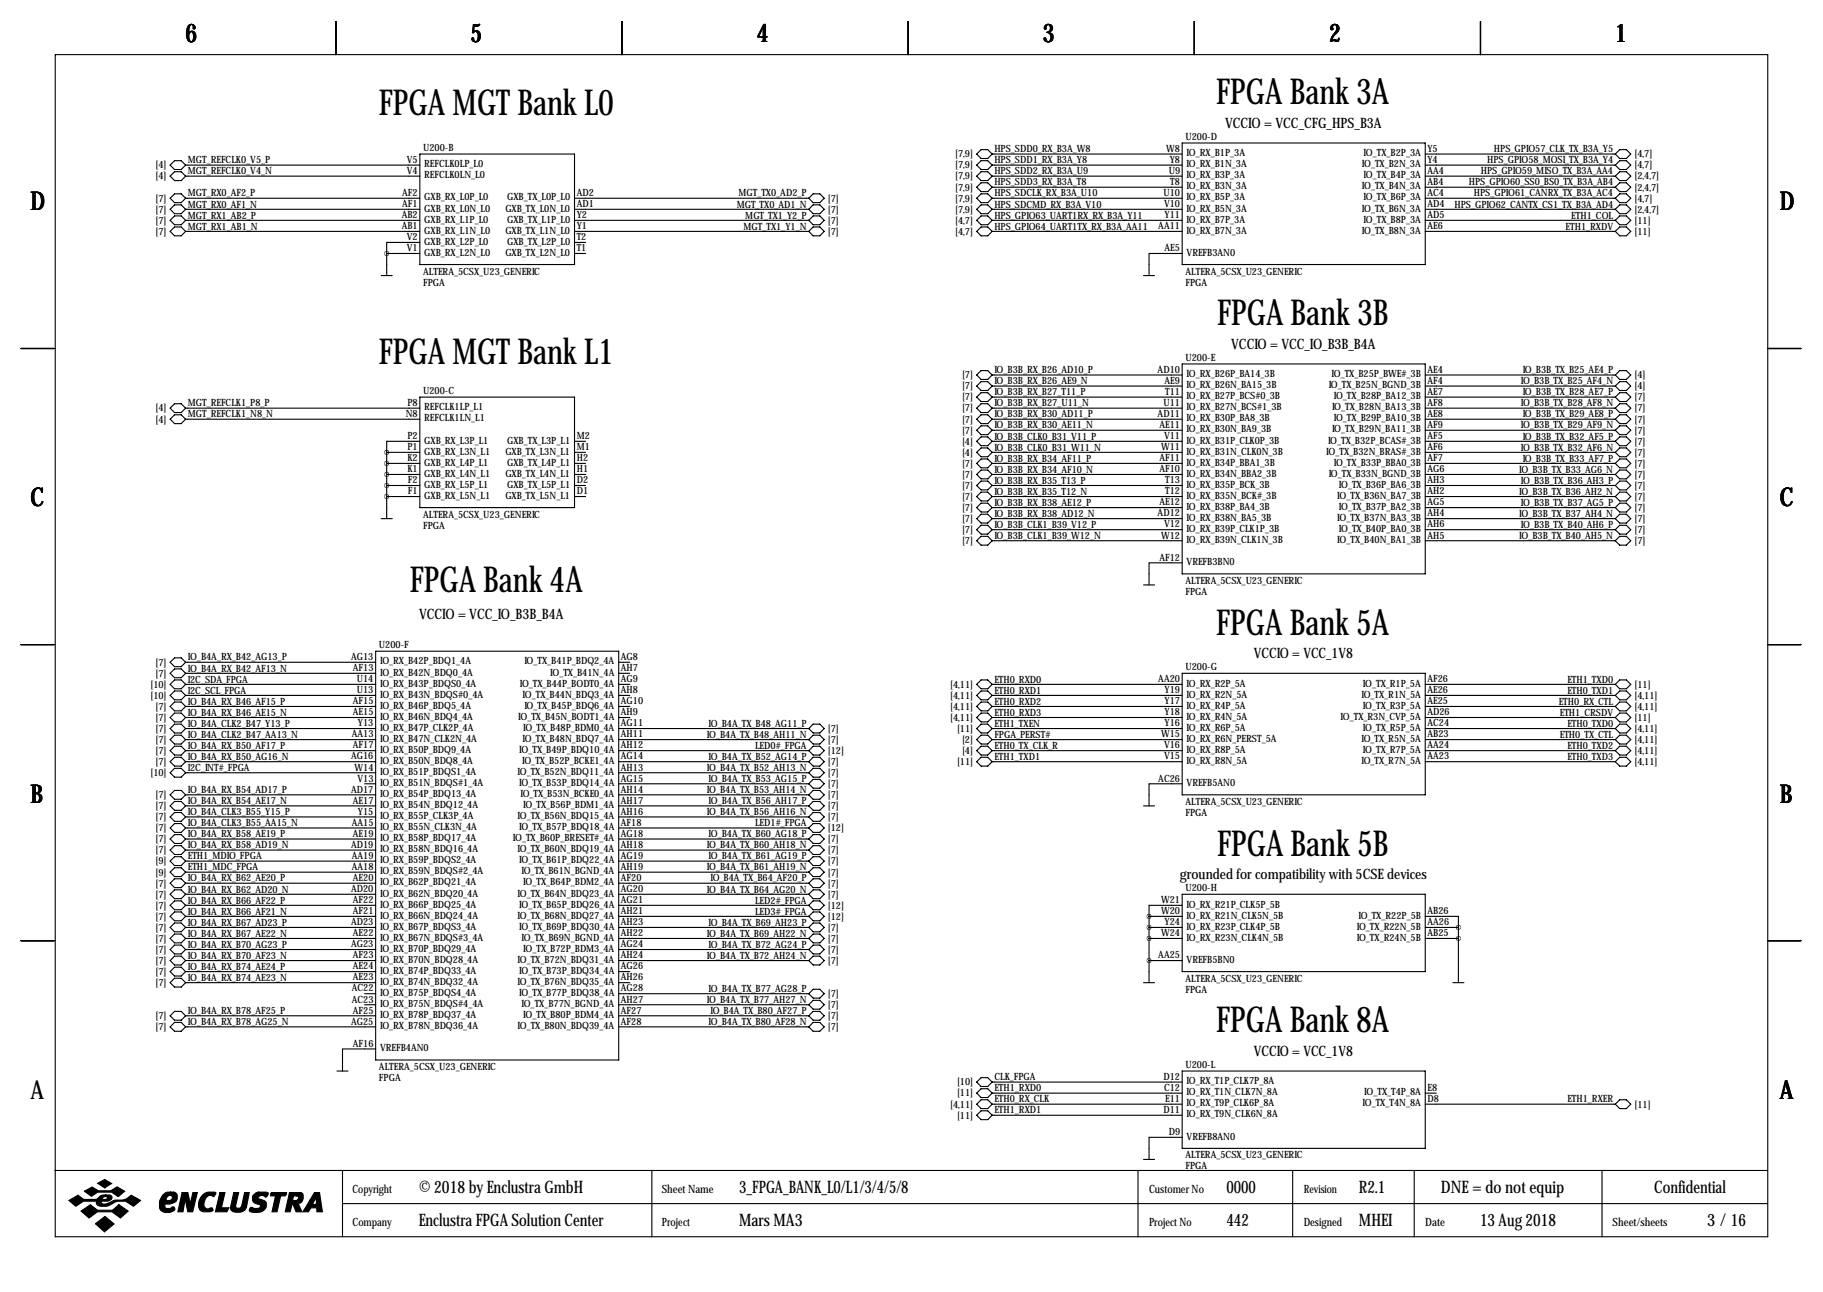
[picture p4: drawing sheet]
<svg xmlns="http://www.w3.org/2000/svg" width="419mm" height="297mm" viewBox="0 0 419 297" stroke-linecap="round" stroke-linejoin="round" font-family="sans-serif">
<defs><g id="words">
<g font-size="8.2">
<text x="279.6" y="24">FPGA Bank 3A</text>
<text x="87.1" y="26.5">FPGA MGT Bank L0</text>
<text x="279.8" y="74.8">FPGA Bank 3B</text>
<text x="87.1" y="83.7">FPGA MGT Bank L1</text>
<text x="94.2" y="136">FPGA Bank 4A</text>
<text x="279.6" y="145.9">FPGA Bank 5A</text>
<text x="279.8" y="196.7">FPGA Bank 5B</text>
<text x="279.6" y="237.3">FPGA Bank 8A</text>
</g>
<g font-size="5.9">
<text x="42.7" y="9.8">6</text>
<text x="108.2" y="9.8">5</text>
<text x="174" y="9.8">4</text>
<text x="239.8" y="9.8">3</text>
<text x="305.6" y="9.8">2</text>
<text x="371.3" y="9.8">1</text>
<text x="7" y="48.4">D</text>
<text x="409.2" y="48.4">D</text>
<text x="7" y="116.4">C</text>
<text x="409.2" y="116.4">C</text>
<text x="7" y="184.5">B</text>
<text x="409.2" y="184.5">B</text>
<text x="7" y="252.6">A</text>
<text x="409.2" y="252.6">A</text>
</g>
<g font-size="4">
<text x="96.3" y="274.2">© 2018 by Enclustra GmbH</text>
<text x="169.9" y="274.2">3_FPGA_BANK_L0/L1/3/4/5/8</text>
<text x="281.9" y="274.2">0000</text>
<text x="312.4" y="274.2">R2.1</text>
<text x="331.3" y="274.2">DNE = do not equip</text>
<text x="380.3" y="274.2">Confidential</text>
<text x="96.3" y="281.8">Enclustra FPGA Solution Center</text>
<text x="169.9" y="281.8">Mars MA3</text>
<text x="281.9" y="281.8">442</text>
<text x="312.4" y="281.8">MHEI</text>
<text x="340.3" y="281.8">13 Aug 2018</text>
<text x="392.5" y="281.8">3 / 16</text>
</g>
<g font-size="3.3">
<text x="281.6" y="29.3">VCCIO = VCC_CFG_HPS_B3A</text>
<text x="283.1" y="80.1">VCCIO = VCC_IO_B3B_B4A</text>
<text x="96.4" y="142.4">VCCIO = VCC_IO_B3B_B4A</text>
<text x="288.2" y="151.2">VCCIO = VCC_1V8</text>
<text x="271.2" y="202">grounded for compatibility with 5CSE devices</text>
<text x="288.2" y="242.7">VCCIO = VCC_1V8</text>
</g>
<g font-size="2.6">
<text x="81" y="274.2">Copyright</text>
<text x="152.1" y="274.2">Sheet Name</text>
<text x="264.2" y="274.2">Customer No</text>
<text x="299.7" y="274.2">Revision</text>
<text x="81" y="281.8">Company</text>
<text x="152.1" y="281.8">Project</text>
<text x="264.2" y="281.8">Project No</text>
<text x="299.7" y="281.8">Designed</text>
<text x="327.7" y="281.8">Date</text>
<text x="370.7" y="281.8">Sheet/sheets</text>
</g>
<g font-size="2.3">
<text x="97.3" y="34.7">U200-B</text>
<text x="228.6" y="35">HPS_SDD0_RX_B3A_W8</text>
<text x="268.1" y="34.9">W8</text>
<text x="272.5" y="32.1">U200-D</text>
<text x="272.8" y="35.9">IO_RX_B1P_3A</text>
<text x="313.5" y="35.9">IO_TX_B2P_3A</text>
<text x="328.2" y="34.9">Y5</text>
<text x="343.5" y="35">HPS_GPIO57_CLK_TX_B3A_Y5</text>
<text x="35.8" y="38.7">[4]</text>
<text x="35.8" y="41.3">[4]</text>
<text x="43.2" y="37.6">MGT_REFCLK0_V5_P</text>
<text x="43.2" y="40.1">MGT_REFCLK0_V4_N</text>
<text x="93.5" y="37.5">V5</text>
<text x="93.5" y="40">V4</text>
<text x="97.5" y="38.5">REFCLK0LP_L0</text>
<text x="97.5" y="41">REFCLK0LN_L0</text>
<text x="219.6" y="36.2">[7,9]</text>
<text x="219.6" y="38.7">[7,9]</text>
<text x="219.6" y="41.3">[7,9]</text>
<text x="228.6" y="37.6">HPS_SDD1_RX_B3A_Y8</text>
<text x="228.6" y="40.1">HPS_SDD2_RX_B3A_U9</text>
<text x="268.7" y="40">U9</text>
<text x="268.9" y="37.5">Y8</text>
<text x="272.8" y="38.5">IO_RX_B1N_3A</text>
<text x="272.8" y="41">IO_RX_B3P_3A</text>
<text x="313.1" y="38.5">IO_TX_B2N_3A</text>
<text x="313.5" y="41">IO_TX_B4P_3A</text>
<text x="328.2" y="37.5">Y4</text>
<text x="328.2" y="40">AA4</text>
<text x="340.4" y="40.1">HPS_GPIO59_MISO_TX_B3A_AA4</text>
<text x="341.9" y="37.6">HPS_GPIO58_MOSI_TX_B3A_Y4</text>
<text x="375.8" y="36.2">[4,7]</text>
<text x="375.8" y="38.7">[4,7]</text>
<text x="375.8" y="41.3">[2,4,7]</text>
<text x="35.8" y="46.3">[7]</text>
<text x="43.2" y="45.2">MGT_RX0_AF2_P</text>
<text x="43.2" y="47.7">MGT_RX0_AF1_N</text>
<text x="92.5" y="45.1">AF2</text>
<text x="92.5" y="47.6">AF1</text>
<text x="97.5" y="46.1">GXB_RX_L0P_L0</text>
<text x="116.6" y="46.1">GXB_TX_L0P_L0</text>
<text x="132.6" y="45.1">AD2</text>
<text x="132.6" y="47.6">AD1</text>
<text x="169.4" y="47.7">MGT_TX0_AD1_N</text>
<text x="169.8" y="45.2">MGT_TX0_AD2_P</text>
<text x="190.3" y="46.3">[7]</text>
<text x="219.6" y="43.8">[7,9]</text>
<text x="219.6" y="46.3">[7,9]</text>
<text x="228.6" y="42.6">HPS_SDD3_RX_B3A_T8</text>
<text x="228.6" y="45.2">HPS_SDCLK_RX_B3A_U10</text>
<text x="228.6" y="47.7">HPS_SDCMD_RX_B3A_V10</text>
<text x="267.5" y="45.1">U10</text>
<text x="267.6" y="47.6">V10</text>
<text x="269" y="42.5">T8</text>
<text x="272.8" y="43.6">IO_RX_B3N_3A</text>
<text x="272.8" y="46.1">IO_RX_B5P_3A</text>
<text x="313.1" y="43.6">IO_TX_B4N_3A</text>
<text x="313.5" y="46.1">IO_TX_B6P_3A</text>
<text x="328.2" y="42.5">AB4</text>
<text x="328.2" y="45.1">AC4</text>
<text x="328.2" y="47.6">AD4</text>
<text x="334.4" y="47.7">HPS_GPIO62_CANTX_CS1_TX_B3A_AD4</text>
<text x="337.7" y="42.6">HPS_GPIO60_SS0_BS0_TX_B3A_AB4</text>
<text x="338.8" y="45.2">HPS_GPIO61_CANRX_TX_B3A_AC4</text>
<text x="375.8" y="43.8">[2,4,7]</text>
<text x="375.8" y="46.3">[4,7]</text>
<text x="35.8" y="48.9">[7]</text>
<text x="35.8" y="51.4">[7]</text>
<text x="35.8" y="54">[7]</text>
<text x="43.2" y="50.3">MGT_RX1_AB2_P</text>
<text x="43.2" y="52.8">MGT_RX1_AB1_N</text>
<text x="92.4" y="50.2">AB2</text>
<text x="92.4" y="52.7">AB1</text>
<text x="97.5" y="48.6">GXB_RX_L0N_L0</text>
<text x="97.5" y="51.2">GXB_RX_L1P_L0</text>
<text x="97.5" y="53.7">GXB_RX_L1N_L0</text>
<text x="116.2" y="48.6">GXB_TX_L0N_L0</text>
<text x="116.2" y="53.7">GXB_TX_L1N_L0</text>
<text x="116.6" y="51.2">GXB_TX_L1P_L0</text>
<text x="132.6" y="50.2">Y2</text>
<text x="132.6" y="52.7">Y1</text>
<text x="170.9" y="52.8">MGT_TX1_Y1_N</text>
<text x="171.3" y="50.3">MGT_TX1_Y2_P</text>
<text x="190.3" y="48.9">[7]</text>
<text x="190.3" y="51.4">[7]</text>
<text x="190.3" y="54">[7]</text>
<text x="219.6" y="48.9">[7,9]</text>
<text x="219.6" y="51.4">[4,7]</text>
<text x="219.6" y="54">[4,7]</text>
<text x="228.6" y="50.3">HPS_GPIO63_UART1RX_RX_B3A_Y11</text>
<text x="228.6" y="52.8">HPS_GPIO64_UART1TX_RX_B3A_AA11</text>
<text x="266.3" y="52.7">AA11</text>
<text x="267.7" y="50.2">Y11</text>
<text x="272.8" y="48.6">IO_RX_B5N_3A</text>
<text x="272.8" y="51.2">IO_RX_B7P_3A</text>
<text x="272.8" y="53.7">IO_RX_B7N_3A</text>
<text x="313.1" y="48.6">IO_TX_B6N_3A</text>
<text x="313.1" y="53.7">IO_TX_B8N_3A</text>
<text x="313.5" y="51.2">IO_TX_B8P_3A</text>
<text x="328.2" y="50.2">AD5</text>
<text x="328.2" y="52.7">AE6</text>
<text x="359.9" y="52.8">ETH1_RXDV</text>
<text x="361.2" y="50.3">ETH1_COL</text>
<text x="375.8" y="48.9">[2,4,7]</text>
<text x="375.8" y="51.4">[11]</text>
<text x="375.8" y="54">[11]</text>
<text x="93.5" y="55.2">V2</text>
<text x="93.5" y="57.8">V1</text>
<text x="97.5" y="56.3">GXB_RX_L2P_L0</text>
<text x="97.5" y="58.8">GXB_RX_L2N_L0</text>
<text x="116.2" y="58.8">GXB_TX_L2N_L0</text>
<text x="116.6" y="56.3">GXB_TX_L2P_L0</text>
<text x="132.6" y="55.2">T2</text>
<text x="132.6" y="57.8">T1</text>
<text x="267.7" y="57.8">AE5</text>
<text x="272.8" y="58.8">VREFB3AN0</text>
<text x="97.3" y="63.1">ALTERA_5CSX_U23_GENERIC</text>
<text x="97.3" y="65.7">FPGA</text>
<text x="272.5" y="63.1">ALTERA_5CSX_U23_GENERIC</text>
<text x="272.5" y="65.7">FPGA</text>
<text x="272.5" y="82.9">U200-E</text>
<text x="221.2" y="87">[7]</text>
<text x="221.2" y="89.5">[7]</text>
<text x="228.6" y="85.8">IO_B3B_RX_B26_AD10_P</text>
<text x="228.6" y="88.4">IO_B3B_RX_B26_AE9_N</text>
<text x="266.1" y="85.7">AD10</text>
<text x="267.7" y="88.3">AE9</text>
<text x="272.8" y="86.7">IO_RX_B26P_BA14_3B</text>
<text x="272.8" y="89.3">IO_RX_B26N_BA15_3B</text>
<text x="305.5" y="89.3">IO_TX_B25N_BGND_3B</text>
<text x="306.1" y="86.7">IO_TX_B25P_BWE#_3B</text>
<text x="328.2" y="85.7">AE4</text>
<text x="328.2" y="88.3">AF4</text>
<text x="349.7" y="88.4">IO_B3B_TX_B25_AF4_N</text>
<text x="350.1" y="85.8">IO_B3B_TX_B25_AE4_P</text>
<text x="375.8" y="87">[4]</text>
<text x="375.8" y="89.5">[4]</text>
<text x="35.8" y="94.6">[4]</text>
<text x="43.2" y="93.4">MGT_REFCLK1_P8_P</text>
<text x="43.2" y="96">MGT_REFCLK1_N8_N</text>
<text x="93.3" y="95.9">N8</text>
<text x="93.7" y="93.3">P8</text>
<text x="97.3" y="90.5">U200-C</text>
<text x="97.5" y="94.4">REFCLK1LP_L1</text>
<text x="221.2" y="92.1">[7]</text>
<text x="221.2" y="94.6">[7]</text>
<text x="228.6" y="90.9">IO_B3B_RX_B27_T11_P</text>
<text x="228.6" y="93.4">IO_B3B_RX_B27_U11_N</text>
<text x="228.6" y="96">IO_B3B_RX_B30_AD11_P</text>
<text x="266.1" y="95.9">AD11</text>
<text x="267.5" y="93.3">U11</text>
<text x="267.9" y="90.8">T11</text>
<text x="272.8" y="91.8">IO_RX_B27P_BCS#0_3B</text>
<text x="272.8" y="94.4">IO_RX_B27N_BCS#1_3B</text>
<text x="306.2" y="94.4">IO_TX_B28N_BA13_3B</text>
<text x="306.6" y="91.8">IO_TX_B28P_BA12_3B</text>
<text x="328.2" y="90.8">AE7</text>
<text x="328.2" y="93.3">AF8</text>
<text x="328.2" y="95.9">AE8</text>
<text x="349.7" y="93.4">IO_B3B_TX_B28_AF8_N</text>
<text x="350.1" y="90.9">IO_B3B_TX_B28_AE7_P</text>
<text x="350.1" y="96">IO_B3B_TX_B29_AE8_P</text>
<text x="375.8" y="92.1">[7]</text>
<text x="375.8" y="94.6">[7]</text>
<text x="35.8" y="97.1">[4]</text>
<text x="93.7" y="101">P2</text>
<text x="97.5" y="96.9">REFCLK1LN_L1</text>
<text x="97.5" y="102">GXB_RX_L3P_L1</text>
<text x="116.6" y="102">GXB_TX_L3P_L1</text>
<text x="132.6" y="101">M2</text>
<text x="221.2" y="97.1">[7]</text>
<text x="221.2" y="99.7">[7]</text>
<text x="228.6" y="98.5">IO_B3B_RX_B30_AE11_N</text>
<text x="228.6" y="101.1">IO_B3B_CLK0_B31_V11_P</text>
<text x="266.5" y="98.4">AE11</text>
<text x="267.6" y="101">V11</text>
<text x="272.8" y="96.9">IO_RX_B30P_BA8_3B</text>
<text x="272.8" y="99.4">IO_RX_B30N_BA9_3B</text>
<text x="272.8" y="102">IO_RX_B31P_CLK0P_3B</text>
<text x="305.3" y="102">IO_TX_B32P_BCAS#_3B</text>
<text x="306.2" y="99.4">IO_TX_B29N_BA11_3B</text>
<text x="306.6" y="96.9">IO_TX_B29P_BA10_3B</text>
<text x="328.2" y="98.4">AF9</text>
<text x="328.2" y="101">AF5</text>
<text x="349.7" y="98.5">IO_B3B_TX_B29_AF9_N</text>
<text x="350.1" y="101.1">IO_B3B_TX_B32_AF5_P</text>
<text x="375.8" y="97.1">[7]</text>
<text x="375.8" y="99.7">[7]</text>
<text x="93.7" y="103.5">P1</text>
<text x="93.7" y="106">K2</text>
<text x="97.5" y="104.5">GXB_RX_L3N_L1</text>
<text x="97.5" y="107.1">GXB_RX_L4P_L1</text>
<text x="116.2" y="104.5">GXB_TX_L3N_L1</text>
<text x="116.6" y="107.1">GXB_TX_L4P_L1</text>
<text x="132.6" y="103.5">M1</text>
<text x="132.6" y="106">H2</text>
<text x="221.2" y="102.2">[4]</text>
<text x="221.2" y="104.8">[4]</text>
<text x="221.2" y="107.3">[7]</text>
<text x="228.6" y="103.6">IO_B3B_CLK0_B31_W11_N</text>
<text x="228.6" y="106.1">IO_B3B_RX_B34_AF11_P</text>
<text x="266.5" y="106">AF11</text>
<text x="267" y="103.5">W11</text>
<text x="272.8" y="104.5">IO_RX_B31N_CLK0N_3B</text>
<text x="272.8" y="107.1">IO_RX_B34P_BBA1_3B</text>
<text x="304.9" y="104.5">IO_TX_B32N_BRAS#_3B</text>
<text x="306.6" y="107.1">IO_TX_B33P_BBA0_3B</text>
<text x="328.2" y="103.5">AF6</text>
<text x="328.2" y="106">AF7</text>
<text x="349.7" y="103.6">IO_B3B_TX_B32_AF6_N</text>
<text x="350.1" y="106.1">IO_B3B_TX_B33_AF7_P</text>
<text x="375.8" y="102.2">[7]</text>
<text x="375.8" y="104.8">[7]</text>
<text x="375.8" y="107.3">[7]</text>
<text x="93.7" y="108.6">K1</text>
<text x="93.8" y="111.1">F2</text>
<text x="93.8" y="113.7">F1</text>
<text x="97.5" y="109.6">GXB_RX_L4N_L1</text>
<text x="97.5" y="112.1">GXB_RX_L5P_L1</text>
<text x="116.2" y="109.6">GXB_TX_L4N_L1</text>
<text x="116.6" y="112.1">GXB_TX_L5P_L1</text>
<text x="132.6" y="108.6">H1</text>
<text x="132.6" y="111.1">D2</text>
<text x="132.6" y="113.7">D1</text>
<text x="221.2" y="109.8">[7]</text>
<text x="221.2" y="112.4">[7]</text>
<text x="228.6" y="108.7">IO_B3B_RX_B34_AF10_N</text>
<text x="228.6" y="111.2">IO_B3B_RX_B35_T13_P</text>
<text x="228.6" y="113.8">IO_B3B_RX_B35_T12_N</text>
<text x="266.5" y="108.6">AF10</text>
<text x="267.9" y="111.1">T13</text>
<text x="267.9" y="113.7">T12</text>
<text x="272.8" y="109.6">IO_RX_B34N_BBA2_3B</text>
<text x="272.8" y="112.1">IO_RX_B35P_BCK_3B</text>
<text x="305.5" y="109.6">IO_TX_B33N_BGND_3B</text>
<text x="307.8" y="112.1">IO_TX_B36P_BA6_3B</text>
<text x="328.2" y="108.6">AG6</text>
<text x="328.2" y="111.1">AH3</text>
<text x="328.2" y="113.7">AH2</text>
<text x="349.2" y="108.7">IO_B3B_TX_B33_AG6_N</text>
<text x="349.2" y="113.8">IO_B3B_TX_B36_AH2_N</text>
<text x="349.7" y="111.2">IO_B3B_TX_B36_AH3_P</text>
<text x="375.8" y="109.8">[7]</text>
<text x="375.8" y="112.4">[7]</text>
<text x="97.3" y="119">ALTERA_5CSX_U23_GENERIC</text>
<text x="97.5" y="114.7">GXB_RX_L5N_L1</text>
<text x="116.2" y="114.7">GXB_TX_L5N_L1</text>
<text x="221.2" y="114.9">[7]</text>
<text x="221.2" y="117.5">[7]</text>
<text x="228.6" y="116.3">IO_B3B_RX_B38_AE12_P</text>
<text x="228.6" y="118.8">IO_B3B_RX_B38_AD12_N</text>
<text x="266.1" y="118.7">AD12</text>
<text x="266.5" y="116.2">AE12</text>
<text x="272.8" y="114.7">IO_RX_B35N_BCK#_3B</text>
<text x="272.8" y="117.2">IO_RX_B38P_BA4_3B</text>
<text x="272.8" y="119.8">IO_RX_B38N_BA5_3B</text>
<text x="307.4" y="114.7">IO_TX_B36N_BA7_3B</text>
<text x="307.4" y="119.8">IO_TX_B37N_BA3_3B</text>
<text x="307.8" y="117.2">IO_TX_B37P_BA2_3B</text>
<text x="328.2" y="116.2">AG5</text>
<text x="328.2" y="118.7">AH4</text>
<text x="349.2" y="118.8">IO_B3B_TX_B37_AH4_N</text>
<text x="349.7" y="116.3">IO_B3B_TX_B37_AG5_P</text>
<text x="375.8" y="114.9">[7]</text>
<text x="375.8" y="117.5">[7]</text>
<text x="97.3" y="121.5">FPGA</text>
<text x="221.2" y="120">[7]</text>
<text x="221.2" y="122.5">[7]</text>
<text x="221.2" y="125.1">[7]</text>
<text x="228.6" y="121.4">IO_B3B_CLK1_B39_V12_P</text>
<text x="228.6" y="123.9">IO_B3B_CLK1_B39_W12_N</text>
<text x="267" y="123.8">W12</text>
<text x="267.6" y="121.3">V12</text>
<text x="272.8" y="122.3">IO_RX_B39P_CLK1P_3B</text>
<text x="272.8" y="124.8">IO_RX_B39N_CLK1N_3B</text>
<text x="307.4" y="124.8">IO_TX_B40N_BA1_3B</text>
<text x="307.8" y="122.3">IO_TX_B40P_BA0_3B</text>
<text x="328.2" y="121.3">AH6</text>
<text x="328.2" y="123.8">AH5</text>
<text x="349.2" y="123.9">IO_B3B_TX_B40_AH5_N</text>
<text x="349.7" y="121.4">IO_B3B_TX_B40_AH6_P</text>
<text x="375.8" y="120">[7]</text>
<text x="375.8" y="122.5">[7]</text>
<text x="375.8" y="125.1">[7]</text>
<text x="266.5" y="128.9">AF12</text>
<text x="272.8" y="129.9">VREFB3BN0</text>
<text x="272.5" y="134.2">ALTERA_5CSX_U23_GENERIC</text>
<text x="272.5" y="136.8">FPGA</text>
<text x="87.1" y="149">U200-F</text>
<text x="35.8" y="153">[7]</text>
<text x="35.8" y="155.6">[7]</text>
<text x="43.2" y="151.9">IO_B4A_RX_B42_AG13_P</text>
<text x="43.2" y="154.4">IO_B4A_RX_B42_AF13_N</text>
<text x="80.7" y="151.8">AG13</text>
<text x="81.1" y="154.3">AF13</text>
<text x="87.4" y="152.8">IO_RX_B42P_BDQ1_4A</text>
<text x="87.4" y="155.3">IO_RX_B42N_BDQ0_4A</text>
<text x="120.5" y="152.8">IO_TX_B41P_BDQ2_4A</text>
<text x="126.5" y="155.3">IO_TX_B41N_4A</text>
<text x="142.7" y="151.8">AG8</text>
<text x="142.7" y="154.3">AH7</text>
<text x="272.5" y="154">U200-G</text>
<text x="34.6" y="158.1">[10]</text>
<text x="34.6" y="160.6">[10]</text>
<text x="43.2" y="156.9">I2C_SDA_FPGA</text>
<text x="43.2" y="159.5">I2C_SCL_FPGA</text>
<text x="81.1" y="161.9">AF15</text>
<text x="82" y="156.8">U14</text>
<text x="82" y="159.4">U13</text>
<text x="87.4" y="157.9">IO_RX_B43P_BDQS0_4A</text>
<text x="87.4" y="160.4">IO_RX_B43N_BDQS#0_4A</text>
<text x="119.5" y="157.9">IO_TX_B44P_BODT0_4A</text>
<text x="120.1" y="160.4">IO_TX_B44N_BDQ3_4A</text>
<text x="142.7" y="156.8">AG9</text>
<text x="142.7" y="159.4">AH8</text>
<text x="142.7" y="161.9">AG10</text>
<text x="218.4" y="158.1">[4,11]</text>
<text x="218.4" y="160.6">[4,11]</text>
<text x="228.6" y="156.9">ETH0_RXD0</text>
<text x="228.6" y="159.5">ETH0_RXD1</text>
<text x="266.3" y="156.8">AA20</text>
<text x="267.7" y="159.4">Y19</text>
<text x="267.7" y="161.9">Y17</text>
<text x="272.8" y="157.9">IO_RX_R2P_5A</text>
<text x="272.8" y="160.4">IO_RX_R2N_5A</text>
<text x="313" y="160.4">IO_TX_R1N_5A</text>
<text x="313.3" y="157.9">IO_TX_R1P_5A</text>
<text x="328.2" y="156.8">AF26</text>
<text x="328.2" y="159.4">AE26</text>
<text x="328.2" y="161.9">AE25</text>
<text x="360.3" y="159.5">ETH0_TXD1</text>
<text x="360.3" y="156.9">ETH1_TXD0</text>
<text x="375.8" y="160.6">[4,11]</text>
<text x="375.8" y="158.1">[11]</text>
<text x="35.8" y="163.2">[7]</text>
<text x="35.8" y="165.7">[7]</text>
<text x="43.2" y="162">IO_B4A_RX_B46_AF15_P</text>
<text x="43.2" y="167.1">IO_B4A_CLK2_B47_Y13_P</text>
<text x="43.2" y="164.6">IO_B4A_RX_B46_AE15_N</text>
<text x="81.1" y="164.5">AE15</text>
<text x="82.3" y="167">Y13</text>
<text x="87.4" y="162.9">IO_RX_B46P_BDQ5_4A</text>
<text x="87.4" y="165.5">IO_RX_B46N_BDQ4_4A</text>
<text x="119.1" y="165.5">IO_TX_B45N_BODT1_4A</text>
<text x="120.5" y="162.9">IO_TX_B45P_BDQ6_4A</text>
<text x="142.7" y="164.5">AH9</text>
<text x="142.7" y="167">AG11</text>
<text x="162.9" y="167.1">IO_B4A_TX_B48_AG11_P</text>
<text x="218.4" y="163.2">[4,11]</text>
<text x="218.4" y="165.7">[4,11]</text>
<text x="228.6" y="162">ETH0_RXD2</text>
<text x="228.6" y="164.6">ETH0_RXD3</text>
<text x="228.6" y="167.1">ETH1_TXEN</text>
<text x="267.7" y="164.5">Y18</text>
<text x="267.7" y="167">Y16</text>
<text x="272.8" y="162.9">IO_RX_R4P_5A</text>
<text x="272.8" y="165.5">IO_RX_R4N_5A</text>
<text x="308.2" y="165.5">IO_TX_R3N_CVP_5A</text>
<text x="313.3" y="162.9">IO_TX_R3P_5A</text>
<text x="328.2" y="164.5">AD26</text>
<text x="328.2" y="167">AC24</text>
<text x="358.3" y="162">ETH0_RX_CTL</text>
<text x="358.6" y="164.6">ETH1_CRSDV</text>
<text x="360.3" y="167.1">ETH0_TXD0</text>
<text x="375.8" y="163.2">[4,11]</text>
<text x="375.8" y="165.7">[11]</text>
<text x="35.8" y="168.3">[7]</text>
<text x="35.8" y="170.8">[7]</text>
<text x="35.8" y="173.3">[7]</text>
<text x="43.2" y="169.6">IO_B4A_CLK2_B47_AA13_N</text>
<text x="43.2" y="172.2">IO_B4A_RX_B50_AF17_P</text>
<text x="80.9" y="169.5">AA13</text>
<text x="81.1" y="172.1">AF17</text>
<text x="87.4" y="168">IO_RX_B47P_CLK2P_4A</text>
<text x="87.4" y="170.6">IO_RX_B47N_CLK2N_4A</text>
<text x="87.4" y="173.1">IO_RX_B50P_BDQ9_4A</text>
<text x="119.4" y="173.1">IO_TX_B49P_BDQ10_4A</text>
<text x="120.1" y="170.6">IO_TX_B48N_BDQ7_4A</text>
<text x="120.3" y="168">IO_TX_B48P_BDM0_4A</text>
<text x="142.7" y="169.5">AH11</text>
<text x="142.7" y="172.1">AH12</text>
<text x="162.5" y="169.6">IO_B4A_TX_B48_AH11_N</text>
<text x="173.6" y="172.2">LED0#_FPGA</text>
<text x="190.3" y="168.3">[7]</text>
<text x="190.3" y="170.8">[7]</text>
<text x="190.3" y="173.3">[12]</text>
<text x="220" y="168.3">[11]</text>
<text x="221.2" y="170.8">[2]</text>
<text x="221.2" y="173.3">[4]</text>
<text x="228.6" y="169.6">FPGA_PERST#</text>
<text x="228.6" y="172.2">ETH0_TX_CLK_R</text>
<text x="267" y="169.5">W15</text>
<text x="267.6" y="172.1">V16</text>
<text x="272.8" y="168">IO_RX_R6P_5A</text>
<text x="272.8" y="170.6">IO_RX_R6N_PERST_5A</text>
<text x="272.8" y="173.1">IO_RX_R8P_5A</text>
<text x="313" y="170.6">IO_TX_R5N_5A</text>
<text x="313.3" y="168">IO_TX_R5P_5A</text>
<text x="313.3" y="173.1">IO_TX_R7P_5A</text>
<text x="328.2" y="169.5">AB23</text>
<text x="328.2" y="172.1">AA24</text>
<text x="358.6" y="169.6">ETH0_TX_CTL</text>
<text x="360.3" y="172.2">ETH0_TXD2</text>
<text x="375.8" y="170.8">[4,11]</text>
<text x="375.8" y="168.3">[4,11]</text>
<text x="375.8" y="173.3">[4,11]</text>
<text x="34.6" y="178.4">[10]</text>
<text x="35.8" y="175.9">[7]</text>
<text x="43.2" y="174.7">IO_B4A_RX_B50_AG16_N</text>
<text x="43.2" y="177.3">I2C_INT#_FPGA</text>
<text x="80.7" y="174.6">AG16</text>
<text x="81.5" y="177.2">W14</text>
<text x="82.2" y="179.7">V13</text>
<text x="87.4" y="175.6">IO_RX_B50N_BDQ8_4A</text>
<text x="87.4" y="178.2">IO_RX_B51P_BDQS1_4A</text>
<text x="119" y="178.2">IO_TX_B52N_BDQ11_4A</text>
<text x="120" y="175.6">IO_TX_B52P_BCKE1_4A</text>
<text x="142.7" y="174.6">AG14</text>
<text x="142.7" y="177.2">AH13</text>
<text x="142.7" y="179.7">AG15</text>
<text x="162.5" y="177.3">IO_B4A_TX_B52_AH13_N</text>
<text x="162.9" y="174.7">IO_B4A_TX_B52_AG14_P</text>
<text x="162.9" y="179.8">IO_B4A_TX_B53_AG15_P</text>
<text x="190.3" y="175.9">[7]</text>
<text x="190.3" y="178.4">[7]</text>
<text x="220" y="175.9">[11]</text>
<text x="228.6" y="174.7">ETH1_TXD1</text>
<text x="266.3" y="179.7">AC26</text>
<text x="267.6" y="174.6">V15</text>
<text x="272.8" y="175.6">IO_RX_R8N_5A</text>
<text x="313" y="175.6">IO_TX_R7N_5A</text>
<text x="328.2" y="174.6">AA23</text>
<text x="360.3" y="174.7">ETH0_TXD3</text>
<text x="375.8" y="175.9">[4,11]</text>
<text x="35.8" y="183.5">[7]</text>
<text x="43.2" y="182.3">IO_B4A_RX_B54_AD17_P</text>
<text x="43.2" y="184.9">IO_B4A_RX_B54_AE17_N</text>
<text x="80.7" y="182.2">AD17</text>
<text x="81.1" y="184.8">AE17</text>
<text x="87.4" y="180.7">IO_RX_B51N_BDQS#1_4A</text>
<text x="87.4" y="183.3">IO_RX_B54P_BDQ13_4A</text>
<text x="87.4" y="185.8">IO_RX_B54N_BDQ12_4A</text>
<text x="119.4" y="180.7">IO_TX_B53P_BDQ14_4A</text>
<text x="119.6" y="183.3">IO_TX_B53N_BCKE0_4A</text>
<text x="120.3" y="185.8">IO_TX_B56P_BDM1_4A</text>
<text x="142.7" y="182.2">AH14</text>
<text x="142.7" y="184.8">AH17</text>
<text x="162.5" y="182.3">IO_B4A_TX_B53_AH14_N</text>
<text x="162.9" y="184.9">IO_B4A_TX_B56_AH17_P</text>
<text x="190.3" y="181">[7]</text>
<text x="190.3" y="183.5">[7]</text>
<text x="272.5" y="185">ALTERA_5CSX_U23_GENERIC</text>
<text x="272.8" y="180.7">VREFB5AN0</text>
<text x="35.8" y="186">[7]</text>
<text x="35.8" y="188.6">[7]</text>
<text x="35.8" y="191.1">[7]</text>
<text x="43.2" y="187.4">IO_B4A_CLK3_B55_Y15_P</text>
<text x="43.2" y="190">IO_B4A_CLK3_B55_AA15_N</text>
<text x="80.9" y="189.9">AA15</text>
<text x="82.3" y="187.3">Y15</text>
<text x="87.4" y="188.3">IO_RX_B55P_CLK3P_4A</text>
<text x="87.4" y="190.9">IO_RX_B55N_CLK3N_4A</text>
<text x="119" y="188.3">IO_TX_B56N_BDQ15_4A</text>
<text x="119.4" y="190.9">IO_TX_B57P_BDQ18_4A</text>
<text x="142.7" y="187.3">AH16</text>
<text x="142.7" y="189.9">AF18</text>
<text x="162.5" y="187.4">IO_B4A_TX_B56_AH16_N</text>
<text x="173.6" y="190">LED1#_FPGA</text>
<text x="190.3" y="186">[7]</text>
<text x="190.3" y="188.6">[7]</text>
<text x="190.3" y="191.1">[12]</text>
<text x="272.5" y="187.6">FPGA</text>
<text x="35.8" y="193.7">[7]</text>
<text x="35.8" y="196.2">[7]</text>
<text x="43.2" y="192.5">IO_B4A_RX_B58_AE19_P</text>
<text x="43.2" y="195">IO_B4A_RX_B58_AD19_N</text>
<text x="43.2" y="197.6">ETH1_MDIO_FPGA</text>
<text x="80.7" y="194.9">AD19</text>
<text x="80.9" y="197.5">AA19</text>
<text x="81.1" y="192.4">AE19</text>
<text x="87.4" y="193.4">IO_RX_B58P_BDQ17_4A</text>
<text x="87.4" y="196">IO_RX_B58N_BDQ16_4A</text>
<text x="117.9" y="193.4">IO_TX_B60P_BRESET#_4A</text>
<text x="119" y="196">IO_TX_B60N_BDQ19_4A</text>
<text x="142.7" y="192.4">AG18</text>
<text x="142.7" y="194.9">AH18</text>
<text x="142.7" y="197.5">AG19</text>
<text x="162.5" y="195">IO_B4A_TX_B60_AH18_N</text>
<text x="162.9" y="192.5">IO_B4A_TX_B60_AG18_P</text>
<text x="162.9" y="197.6">IO_B4A_TX_B61_AG19_P</text>
<text x="190.3" y="193.7">[7]</text>
<text x="190.3" y="196.2">[7]</text>
<text x="35.8" y="203.8">[7]</text>
<text x="35.8" y="198.7">[9]</text>
<text x="35.8" y="201.3">[9]</text>
<text x="43.2" y="202.7">IO_B4A_RX_B62_AE20_P</text>
<text x="43.2" y="200.1">ETH1_MDC_FPGA</text>
<text x="80.9" y="200">AA18</text>
<text x="81.1" y="202.6">AE20</text>
<text x="87.4" y="198.5">IO_RX_B59P_BDQS2_4A</text>
<text x="87.4" y="201">IO_RX_B59N_BDQS#2_4A</text>
<text x="87.4" y="203.6">IO_RX_B62P_BDQ21_4A</text>
<text x="119.4" y="198.5">IO_TX_B61P_BDQ22_4A</text>
<text x="119.9" y="201">IO_TX_B61N_BGND_4A</text>
<text x="120.3" y="203.6">IO_TX_B64P_BDM2_4A</text>
<text x="142.7" y="200">AH19</text>
<text x="142.7" y="202.6">AF20</text>
<text x="162.5" y="200.1">IO_B4A_TX_B61_AH19_N</text>
<text x="163.3" y="202.7">IO_B4A_TX_B64_AF20_P</text>
<text x="190.3" y="198.7">[7]</text>
<text x="190.3" y="201.3">[7]</text>
<text x="190.3" y="203.8">[7]</text>
<text x="35.8" y="206.4">[7]</text>
<text x="35.8" y="208.9">[7]</text>
<text x="43.2" y="205.2">IO_B4A_RX_B62_AD20_N</text>
<text x="43.2" y="207.7">IO_B4A_RX_B66_AF22_P</text>
<text x="80.7" y="205.1">AD20</text>
<text x="81.1" y="207.6">AF22</text>
<text x="87.4" y="206.1">IO_RX_B62N_BDQ20_4A</text>
<text x="87.4" y="208.7">IO_RX_B66P_BDQ25_4A</text>
<text x="119" y="206.1">IO_TX_B64N_BDQ23_4A</text>
<text x="119.4" y="208.7">IO_TX_B65P_BDQ26_4A</text>
<text x="142.7" y="205.1">AG20</text>
<text x="142.7" y="207.6">AG21</text>
<text x="162.5" y="205.2">IO_B4A_TX_B64_AG20_N</text>
<text x="173.6" y="207.7">LED2#_FPGA</text>
<text x="190.3" y="206.4">[7]</text>
<text x="190.3" y="208.9">[12]</text>
<text x="267" y="207.6">W21</text>
<text x="272.5" y="204.8">U200-H</text>
<text x="272.8" y="208.7">IO_RX_R21P_CLK5P_5B</text>
<text x="35.8" y="211.4">[7]</text>
<text x="35.8" y="214">[7]</text>
<text x="43.2" y="210.3">IO_B4A_RX_B66_AF21_N</text>
<text x="43.2" y="212.8">IO_B4A_RX_B67_AD23_P</text>
<text x="43.2" y="215.4">IO_B4A_RX_B67_AE22_N</text>
<text x="80.7" y="212.7">AD23</text>
<text x="81.1" y="210.2">AF21</text>
<text x="81.1" y="215.3">AE22</text>
<text x="87.4" y="211.2">IO_RX_B66N_BDQ24_4A</text>
<text x="87.4" y="213.7">IO_RX_B67P_BDQS3_4A</text>
<text x="119" y="211.2">IO_TX_B68N_BDQ27_4A</text>
<text x="119.4" y="213.7">IO_TX_B69P_BDQ30_4A</text>
<text x="142.7" y="210.2">AH21</text>
<text x="142.7" y="212.7">AH23</text>
<text x="142.7" y="215.3">AH22</text>
<text x="162.5" y="215.4">IO_B4A_TX_B69_AH22_N</text>
<text x="162.9" y="212.8">IO_B4A_TX_B69_AH23_P</text>
<text x="173.6" y="210.3">LED3#_FPGA</text>
<text x="190.3" y="211.4">[12]</text>
<text x="190.3" y="214">[7]</text>
<text x="267" y="210.2">W20</text>
<text x="267" y="215.3">W24</text>
<text x="267.7" y="212.7">Y24</text>
<text x="272.8" y="211.2">IO_RX_R21N_CLK5N_5B</text>
<text x="272.8" y="213.7">IO_RX_R23P_CLK4P_5B</text>
<text x="311.9" y="213.7">IO_TX_R22N_5B</text>
<text x="312.3" y="211.2">IO_TX_R22P_5B</text>
<text x="328.2" y="210.2">AB26</text>
<text x="328.2" y="212.7">AA26</text>
<text x="328.2" y="215.3">AB25</text>
<text x="35.8" y="216.5">[7]</text>
<text x="35.8" y="219.1">[7]</text>
<text x="35.8" y="221.6">[7]</text>
<text x="43.2" y="217.9">IO_B4A_RX_B70_AG23_P</text>
<text x="43.2" y="220.4">IO_B4A_RX_B70_AF23_N</text>
<text x="80.7" y="217.8">AG23</text>
<text x="81.1" y="220.3">AF23</text>
<text x="87.4" y="216.3">IO_RX_B67N_BDQS#3_4A</text>
<text x="87.4" y="218.8">IO_RX_B70P_BDQ29_4A</text>
<text x="87.4" y="221.4">IO_RX_B70N_BDQ28_4A</text>
<text x="119" y="221.4">IO_TX_B72N_BDQ31_4A</text>
<text x="119.9" y="216.3">IO_TX_B69N_BGND_4A</text>
<text x="120.3" y="218.8">IO_TX_B72P_BDM3_4A</text>
<text x="142.7" y="217.8">AG24</text>
<text x="142.7" y="220.3">AH24</text>
<text x="162.5" y="220.4">IO_B4A_TX_B72_AH24_N</text>
<text x="162.9" y="217.9">IO_B4A_TX_B72_AG24_P</text>
<text x="190.3" y="216.5">[7]</text>
<text x="190.3" y="219.1">[7]</text>
<text x="190.3" y="221.6">[7]</text>
<text x="266.3" y="220.3">AA25</text>
<text x="272.8" y="216.3">IO_RX_R23N_CLK4N_5B</text>
<text x="272.8" y="221.4">VREFB5BN0</text>
<text x="311.9" y="216.3">IO_TX_R24N_5B</text>
<text x="35.8" y="224.1">[7]</text>
<text x="35.8" y="226.7">[7]</text>
<text x="43.2" y="223">IO_B4A_RX_B74_AE24_P</text>
<text x="43.2" y="225.5">IO_B4A_RX_B74_AE23_N</text>
<text x="80.9" y="228">AC22</text>
<text x="81.1" y="222.9">AE24</text>
<text x="81.1" y="225.4">AE23</text>
<text x="87.4" y="223.9">IO_RX_B74P_BDQ33_4A</text>
<text x="87.4" y="226.4">IO_RX_B74N_BDQ32_4A</text>
<text x="119" y="226.4">IO_TX_B76N_BDQ35_4A</text>
<text x="119.4" y="223.9">IO_TX_B73P_BDQ34_4A</text>
<text x="142.7" y="222.9">AG26</text>
<text x="142.7" y="225.4">AH26</text>
<text x="142.7" y="228">AG28</text>
<text x="272.5" y="225.7">ALTERA_5CSX_U23_GENERIC</text>
<text x="43.2" y="233.1">IO_B4A_RX_B78_AF25_P</text>
<text x="80.9" y="230.5">AC23</text>
<text x="81.1" y="233">AF25</text>
<text x="87.4" y="229">IO_RX_B75P_BDQS4_4A</text>
<text x="87.4" y="231.5">IO_RX_B75N_BDQS#4_4A</text>
<text x="119.4" y="229">IO_TX_B77P_BDQ38_4A</text>
<text x="119.9" y="231.5">IO_TX_B77N_BGND_4A</text>
<text x="142.7" y="230.5">AH27</text>
<text x="142.7" y="233">AF27</text>
<text x="162.5" y="230.6">IO_B4A_TX_B77_AH27_N</text>
<text x="162.9" y="228.1">IO_B4A_TX_B77_AG28_P</text>
<text x="163.3" y="233.1">IO_B4A_TX_B80_AF27_P</text>
<text x="190.3" y="229.2">[7]</text>
<text x="190.3" y="231.8">[7]</text>
<text x="272.5" y="228.2">FPGA</text>
<text x="35.8" y="234.3">[7]</text>
<text x="35.8" y="236.8">[7]</text>
<text x="43.2" y="235.7">IO_B4A_RX_B78_AG25_N</text>
<text x="80.7" y="235.6">AG25</text>
<text x="87.4" y="234.1">IO_RX_B78P_BDQ37_4A</text>
<text x="87.4" y="236.6">IO_RX_B78N_BDQ36_4A</text>
<text x="119" y="236.6">IO_TX_B80N_BDQ39_4A</text>
<text x="120.3" y="234.1">IO_TX_B80P_BDM4_4A</text>
<text x="142.7" y="235.6">AF28</text>
<text x="162.9" y="235.7">IO_B4A_TX_B80_AF28_N</text>
<text x="190.3" y="234.3">[7]</text>
<text x="190.3" y="236.8">[7]</text>
<text x="81.1" y="240.7">AF16</text>
<text x="87.1" y="246">ALTERA_5CSX_U23_GENERIC</text>
<text x="87.4" y="241.7">VREFB4AN0</text>
<text x="272.5" y="245.5">U200-L</text>
<text x="87.1" y="248.5">FPGA</text>
<text x="220" y="249.5">[10]</text>
<text x="228.6" y="250.9">ETH1_RXD0</text>
<text x="228.6" y="248.4">CLK_FPGA</text>
<text x="267.5" y="248.3">D12</text>
<text x="267.6" y="250.8">C12</text>
<text x="272.8" y="249.3">IO_RX_T1P_CLK7P_8A</text>
<text x="272.8" y="251.8">IO_RX_T1N_CLK7N_8A</text>
<text x="313.6" y="251.8">IO_TX_T4P_8A</text>
<text x="328.2" y="250.8">E8</text>
<text x="218.4" y="254.6">[4,11]</text>
<text x="220" y="257.2">[11]</text>
<text x="220" y="252.1">[11]</text>
<text x="228.6" y="253.5">ETH0_RX_CLK</text>
<text x="228.6" y="256">ETH1_RXD1</text>
<text x="267.5" y="255.9">D11</text>
<text x="267.9" y="253.4">E11</text>
<text x="272.8" y="254.4">IO_RX_T9P_CLK6P_8A</text>
<text x="272.8" y="256.9">IO_RX_T9N_CLK6N_8A</text>
<text x="313.2" y="254.4">IO_TX_T4N_8A</text>
<text x="328.2" y="253.4">D8</text>
<text x="360.3" y="253.5">ETH1_RXER</text>
<text x="375.8" y="254.6">[11]</text>
<text x="268.7" y="261">D9</text>
<text x="272.8" y="262">VREFB8AN0</text>
<text x="272.5" y="266.3">ALTERA_5CSX_U23_GENERIC</text>
<text x="272.5" y="268.9">FPGA</text>
</g>
</g></defs>
<g fill="none" stroke="#000" stroke-width=".25">
<path d="M12.7 12.6h393.7v271.7h-393.7zM77.2 4.9v7.7M143 4.9v7.7M208.8 4.9v7.7M274.6 4.9v7.7M340.4 4.9v7.7M39.1 38l1-1.1h1.6l1 1.1-1 1h-1.6zM42.7 38h53.8M96.5 35.4h35.6v25.4h-35.6zM224.5 35.4l1.1-1h1.5l1 1-1 1h-1.5zM224.5 38l1.1-1.1h1.5l1 1.1-1 1h-1.5zM228.1 35.4h43.7"/>
<path d="M228.1 38h43.7M271.8 32.9h55.9v27.9h-55.9zM327.7 35.4h43.6M327.7 38h43.6M372.4 34.4h1.5l1 1-1 1h-1.5l-1.1-1zM372.4 36.9h1.5l1 1.1-1 1h-1.5l-1.1-1zM372.4 39.5h1.5l1 1-1 1h-1.5l-1.1-1zM39.1 40.5l1-1h1.6l1 1-1 1h-1.6zM39.1 45.6l1-1h1.6l1 1-1 1h-1.6zM39.1 48.1l1-1h1.6l1 1-1 1h-1.6zM39.1 50.7l1-1.1h1.6l1 1.1-1 1h-1.6zM39.1 53.2l1-1h1.6l1 1-1 1h-1.6z"/>
<path d="M42.7 40.5h53.8M42.7 45.6h53.8M42.7 48.1h53.8M42.7 50.7h53.8M42.7 53.2h53.8M88.9 58.3h7.6M88.9 58.3v5.1M96.5 55.7h-7.6v2.6M132.1 45.6h53.8M132.1 48.1h53.8M132.1 50.7h53.8M132.1 53.2h53.8"/>
<path d="M132.1 55.7h2.5M132.1 58.3h2.5M185.9 45.6l1-1h1.6l1 1-1 1h-1.6zM185.9 48.1l1-1h1.6l1 1-1 1h-1.6zM185.9 50.7l1-1.1h1.6l1 1.1-1 1h-1.6zM185.9 53.2l1-1h1.6l1 1-1 1h-1.6zM224.5 40.5l1.1-1h1.5l1 1-1 1h-1.5zM224.5 43l1.1-1h1.5l1 1-1 1.1h-1.5zM224.5 45.6l1.1-1h1.5l1 1-1 1h-1.5zM224.5 48.1l1.1-1h1.5l1 1-1 1h-1.5zM224.5 50.7l1.1-1.1h1.5l1 1.1-1 1h-1.5zM224.5 53.2l1.1-1h1.5l1 1-1 1h-1.5z"/>
<path d="M228.1 40.5h43.7M228.1 45.6h43.7M228.1 48.1h43.7M228.1 50.7h43.7M228.1 53.2h43.7M228.1 43h43.7M271.8 58.3h-7.6v5.1M327.7 40.5h43.6M327.7 45.6h43.6M327.7 48.1h43.6M327.7 50.7h43.6M327.7 53.2h43.6"/>
<path d="M327.7 43h43.6M371.3 50.7l1.1-1.1h1.5l1 1.1-1 1h-1.5zM371.3 53.2l1.1-1h1.5l1 1-1 1h-1.5zM372.4 42h1.5l1 1-1 1.1h-1.5l-1.1-1.1zM372.4 44.6h1.5l1 1-1 1h-1.5l-1.1-1zM372.4 47.1h1.5l1 1-1 1h-1.5l-1.1-1zM87.6 63.4h2.6M262.9 63.4h2.5M4.8 80.1h7.6M39.1 93.8l1-1h1.6l1 1-1 1.1h-1.6zM39.1 96.4l1-1h1.6l1 1-1 1h-1.6zM42.7 93.8h53.8"/>
<path d="M42.7 96.4h53.8M96.5 91.3h35.6v25.4h-35.6zM224.5 86.2l1.1-1h1.5l1 1-1 1h-1.5zM224.5 88.8l1.1-1.1h1.5l1 1.1-1 1h-1.5zM224.5 91.3l1.1-1h1.5l1 1-1 1h-1.5zM224.5 93.8l1.1-1h1.5l1 1-1 1.1h-1.5zM224.5 96.4l1.1-1h1.5l1 1-1 1h-1.5zM224.5 98.9l1.1-1h1.5l1 1-1 1h-1.5zM228.1 91.3h43.7M228.1 93.8h43.7M228.1 96.4h43.7M228.1 86.2h43.7"/>
<path d="M228.1 88.8h43.7M228.1 98.9h43.7M271.8 83.7h55.9v48.2h-55.9zM327.7 91.3h43.6M327.7 93.8h43.6M327.7 96.4h43.6M327.7 86.2h43.6M327.7 88.8h43.6M327.7 98.9h43.6M371.3 86.2l1.1-1h1.5l1 1-1 1h-1.5zM371.3 88.8l1.1-1.1h1.5l1 1.1-1 1h-1.5zM371.3 91.3l1.1-1h1.5l1 1-1 1h-1.5z"/>
<path d="M371.3 93.8l1.1-1h1.5l1 1-1 1.1h-1.5zM371.3 96.4l1.1-1h1.5l1 1-1 1h-1.5zM371.3 98.9l1.1-1h1.5l1 1-1 1h-1.5zM406.4 80.1h7.6M87.6 119.2h2.6M88.9 104h7.6M88.9 106.5h7.6M88.9 109.1h7.6M88.9 111.6h7.6M88.9 114.2h7.6M88.9 104v15.2M96.5 101.5h-7.6v2.5"/>
<path d="M132.1 101.5h2.5M132.1 104h2.5M132.1 106.5h2.5M132.1 109.1h2.5M132.1 111.6h2.5M132.1 114.2h2.5M224.5 101.5l1.1-1.1h1.5l1 1.1-1 1h-1.5zM224.5 106.5l1.1-1h1.5l1 1-1 1.1h-1.5zM224.5 109.1l1.1-1h1.5l1 1-1 1h-1.5zM224.5 111.6l1.1-1h1.5l1 1-1 1h-1.5zM224.5 114.2l1.1-1.1h1.5l1 1.1-1 1h-1.5zM224.5 116.7l1.1-1h1.5l1 1-1 1h-1.5z"/>
<path d="M224.5 119.2l1.1-1h1.5l1 1-1 1.1h-1.5zM225.6 103h1.5l1 1-1 1h-1.5l-1.1-1zM228.1 116.7h43.7M228.1 101.5h43.7M228.1 104h43.7M228.1 106.5h43.7M228.1 109.1h43.7M228.1 111.6h43.7M228.1 114.2h43.7M228.1 119.2h43.7M327.7 116.7h43.6M327.7 101.5h43.6"/>
<path d="M327.7 104h43.6M327.7 106.5h43.6M327.7 109.1h43.6M327.7 111.6h43.6M327.7 114.2h43.6M327.7 119.2h43.6M371.3 101.5l1.1-1.1h1.5l1 1.1-1 1h-1.5zM371.3 106.5l1.1-1h1.5l1 1-1 1.1h-1.5zM371.3 109.1l1.1-1h1.5l1 1-1 1h-1.5zM371.3 111.6l1.1-1h1.5l1 1-1 1h-1.5zM371.3 114.2l1.1-1.1h1.5l1 1.1-1 1h-1.5zM371.3 116.7l1.1-1h1.5l1 1-1 1h-1.5z"/>
<path d="M371.3 119.2l1.1-1h1.5l1 1-1 1.1h-1.5zM372.4 103h1.5l1 1-1 1h-1.5l-1.1-1zM224.5 121.8l1.1-1h1.5l1 1-1 1h-1.5zM224.5 124.3l1.1-1h1.5l1 1-1 1h-1.5zM228.1 121.8h43.7M228.1 124.3h43.7M262.9 134.5h2.5M271.8 129.4h-7.6v5.1M327.7 121.8h43.6M327.7 124.3h43.6M371.3 121.8l1.1-1h1.5l1 1-1 1h-1.5zM371.3 124.3l1.1-1h1.5l1 1-1 1h-1.5z"/>
<path d="M4.8 148.2h7.6M39.1 152.3l1-1.1h1.6l1 1.1-1 1h-1.6zM39.1 154.8l1-1h1.6l1 1-1 1h-1.6zM39.1 159.9l1-1h1.6l1 1-1 1h-1.6zM39.1 157.3l1-1h1.6l1 1-1 1.1h-1.6zM42.7 152.3h43.7M42.7 154.8h43.7M42.7 157.3h43.7M42.7 159.9h43.7M86.4 149.7h55.8v94h-55.8zM142.2 152.3h2.6M142.2 154.8h2.6"/>
<path d="M142.2 157.3h2.6M142.2 159.9h2.6M224.5 159.9l1.1-1h1.5l1 1-1 1h-1.5zM224.5 157.3l1.1-1h1.5l1 1-1 1.1h-1.5zM228.1 157.3h43.7M228.1 159.9h43.7M271.8 154.8h55.9v27.9h-55.9zM327.7 157.3h43.6M327.7 159.9h43.6M371.3 157.3l1.1-1h1.5l1 1-1 1.1h-1.5zM372.4 158.9h1.5l1 1-1 1h-1.5l-1.1-1zM406.4 148.2h7.6"/>
<path d="M39.1 162.4l1-1h1.6l1 1-1 1h-1.6zM39.1 167.5l1-1h1.6l1 1-1 1h-1.6zM39.1 170l1-1h1.6l1 1-1 1.1h-1.6zM39.1 172.6l1-1h1.6l1 1-1 1h-1.6zM39.1 175.1l1-1h1.6l1 1-1 1h-1.6zM39.1 165l1-1.1h1.6l1 1.1-1 1h-1.6zM39.1 177.7l1-1.1h1.6l1 1.1-1 1h-1.6zM42.7 162.4h43.7M42.7 165h43.7M42.7 167.5h43.7M42.7 170h43.7M42.7 172.6h43.7"/>
<path d="M42.7 175.1h43.7M42.7 177.7h43.7M142.2 162.4h2.6M142.2 165h2.6M142.2 167.5h43.7M142.2 170h43.7M142.2 172.6h43.7M142.2 175.1h43.7M142.2 177.7h43.7M185.9 167.5l1-1h1.6l1 1-1 1h-1.6zM185.9 170l1-1h1.6l1 1-1 1.1h-1.6zM185.9 172.6l1-1h1.6l1 1-1 1h-1.6z"/>
<path d="M185.9 175.1l1-1h1.6l1 1-1 1h-1.6zM186.9 176.6h1.6l1 1.1-1 1h-1.6l-1-1zM224.5 162.4l1.1-1h1.5l1 1-1 1h-1.5zM224.5 167.5l1.1-1h1.5l1 1-1 1h-1.5zM224.5 170l1.1-1h1.5l1 1-1 1.1h-1.5zM224.5 172.6l1.1-1h1.5l1 1-1 1h-1.5zM224.5 175.1l1.1-1h1.5l1 1-1 1h-1.5zM224.5 165l1.1-1.1h1.5l1 1.1-1 1h-1.5zM228.1 162.4h43.7M228.1 165h43.7M228.1 167.5h43.7M228.1 170h43.7"/>
<path d="M228.1 172.6h43.7M228.1 175.1h43.7M327.7 162.4h43.6M327.7 165h43.6M327.7 167.5h43.6M327.7 170h43.6M327.7 172.6h43.6M327.7 175.1h43.6M371.3 162.4l1.1-1h1.5l1 1-1 1h-1.5zM371.3 167.5l1.1-1h1.5l1 1-1 1h-1.5zM371.3 170l1.1-1h1.5l1 1-1 1.1h-1.5zM371.3 172.6l1.1-1h1.5l1 1-1 1h-1.5z"/>
<path d="M371.3 175.1l1.1-1h1.5l1 1-1 1h-1.5zM371.3 165l1.1-1.1h1.5l1 1.1-1 1h-1.5zM39.1 182.7l1-1h1.6l1 1-1 1.1h-1.6zM39.1 185.3l1-1h1.6l1 1-1 1h-1.6zM39.1 187.8l1-1h1.6l1 1-1 1h-1.6zM39.1 190.4l1-1.1h1.6l1 1.1-1 1h-1.6zM39.1 192.9l1-1h1.6l1 1-1 1h-1.6zM39.1 195.4l1-1h1.6l1 1-1 1.1h-1.6zM39.1 198l1-1h1.6l1 1-1 1h-1.6zM42.7 182.7h43.7M42.7 185.3h43.7M42.7 187.8h43.7"/>
<path d="M42.7 190.4h43.7M42.7 192.9h43.7M42.7 195.4h43.7M42.7 198h43.7M83.8 180.2h2.6M142.2 180.2h43.7M142.2 182.7h43.7M142.2 185.3h43.7M142.2 187.8h43.7M142.2 190.4h43.7M142.2 192.9h43.7M142.2 195.4h43.7"/>
<path d="M142.2 198h43.7M185.9 182.7l1-1h1.6l1 1-1 1.1h-1.6zM185.9 185.3l1-1h1.6l1 1-1 1h-1.6zM185.9 187.8l1-1h1.6l1 1-1 1h-1.6zM185.9 190.4l1-1.1h1.6l1 1.1-1 1h-1.6zM185.9 192.9l1-1h1.6l1 1-1 1h-1.6zM185.9 195.4l1-1h1.6l1 1-1 1.1h-1.6zM185.9 180.2l1-1h1.6l1 1-1 1h-1.6zM186.9 197h1.6l1 1-1 1h-1.6l-1-1zM186.9 199.5h1.6l1 1-1 1h-1.6l-1-1zM262.9 185.3h2.5M271.8 180.2h-7.6v5.1"/>
<path d="M4.8 216.3h7.6M39.1 203.1l1-1.1h1.6l1 1.1-1 1h-1.6zM39.1 205.6l1-1h1.6l1 1-1 1h-1.6zM39.1 208.1l1-1h1.6l1 1-1 1.1h-1.6zM39.1 210.7l1-1h1.6l1 1-1 1h-1.6zM39.1 213.2l1-1h1.6l1 1-1 1h-1.6zM39.1 215.8l1-1.1h1.6l1 1.1-1 1h-1.6zM39.1 218.3l1-1h1.6l1 1-1 1h-1.6zM39.1 200.5l1-1h1.6l1 1-1 1h-1.6zM42.7 200.5h43.7M42.7 203.1h43.7M42.7 205.6h43.7"/>
<path d="M42.7 208.1h43.7M42.7 210.7h43.7M42.7 213.2h43.7M42.7 215.8h43.7M42.7 218.3h43.7M142.2 200.5h43.7M142.2 203.1h43.7M142.2 205.6h43.7M142.2 208.1h43.7M142.2 210.7h43.7M142.2 213.2h43.7M142.2 215.8h43.7"/>
<path d="M142.2 218.3h43.7M185.9 203.1l1-1.1h1.6l1 1.1-1 1h-1.6zM185.9 205.6l1-1h1.6l1 1-1 1h-1.6zM185.9 208.1l1-1h1.6l1 1-1 1.1h-1.6zM185.9 210.7l1-1h1.6l1 1-1 1h-1.6zM185.9 213.2l1-1h1.6l1 1-1 1h-1.6zM185.9 215.8l1-1.1h1.6l1 1.1-1 1h-1.6zM185.9 218.3l1-1h1.6l1 1-1 1h-1.6zM264.2 210.7h7.6M264.2 213.2h7.6M264.2 215.8h7.6M264.2 210.7v15.2"/>
<path d="M271.8 208.1h-7.6v2.6M271.8 205.6h55.9v17.8h-55.9zM327.7 210.7h7.6v2.5M327.7 213.2h7.6M327.7 215.8h7.6M335.3 213.2v12.7M406.4 216.3h7.6M39.1 220.8l1-1h1.6l1 1-1 1.1h-1.6zM39.1 223.4l1-1h1.6l1 1-1 1h-1.6zM39.1 225.9l1-1h1.6l1 1-1 1h-1.6zM39.1 233.5l1-1h1.6l1 1-1 1.1h-1.6zM39.1 236.1l1-1h1.6l1 1-1 1h-1.6z"/>
<path d="M42.7 220.8h43.7M42.7 223.4h43.7M42.7 225.9h43.7M42.7 233.5h43.7M42.7 236.1h43.7M83.8 228.5h2.6M83.8 231h2.6M142.2 220.8h43.7M142.2 223.4h2.6M142.2 225.9h2.6M142.2 228.5h43.7M142.2 231h43.7"/>
<path d="M142.2 233.5h43.7M142.2 236.1h43.7M185.9 220.8l1-1h1.6l1 1-1 1.1h-1.6zM185.9 233.5l1-1h1.6l1 1-1 1.1h-1.6zM185.9 236.1l1-1h1.6l1 1-1 1h-1.6zM186.9 227.4h1.6l1 1.1-1 1h-1.6l-1-1zM186.9 230h1.6l1 1-1 1h-1.6l-1-1zM262.9 225.9h2.5M264.2 220.8h7.6M334 225.9h2.5M77.5 246.2h2.5M86.4 241.2h-7.7v5"/>
<path d="M224.5 253.9l1.1-1.1h1.5l1 1.1-1 1h-1.5zM224.5 251.3l1.1-1h1.5l1 1-1 1h-1.5zM224.5 248.8l1.1-1h1.5l1 1-1 1h-1.5zM225.6 255.4h1.5l1 1-1 1h-1.5l-1.1-1zM228.1 248.8h43.7M228.1 251.3h43.7M228.1 253.9h43.7M228.1 256.4h43.7M271.8 246.2h55.9v17.8h-55.9zM327.7 251.3h2.5M327.7 253.9h43.6M371.3 253.9l1.1-1.1h1.5l1 1.1-1 1h-1.5z"/>
<path d="M12.6 269.1h393.7M78.7 269.1v15.2M78.7 276.7h327.6M149.9 269.1v15.2M261.6 269.1v15.2M262.9 266.6h2.5M271.8 261.5h-7.6v5.1M297.2 269.1v15.2M325.1 269.1v15.2M368.3 269.1v15.2"/>
</g>
<g fill="#000" stroke="#000" stroke-width=".25">
<path d="M15.8 276l2.1-1.2 1.4 1h2.8l.3-.2a1.77 1.77 0 0 1 1.9-.9v.4l-.6 .2-.2 .5h.9l.3-.6-.4-.1v-.4h.9a.59 .59 0 0 1 .6 .7l-.2 .4-.8 .4h-1.4l-.1 .1 .1 .4a3.2 3.2 0 0 0 2.7-.7l.3-.1a4 4 0 0 0 3.8-1.1l2.1 1.2-1.6 1.3a4 4 0 0 0-5.5-.2 2.66 2.66 0 0 1-2.9-.2l-.1-.7h-3l-1.8 1.1zM19.4 273.9l1.8-1 1.4 .9h2.9l1.4-.9 1.8 1-1.5 1.2-1.5-1h-3.2l-1.5 .9zM22.5 272l1.6-.8 1.6 .9-1.6 1zM18.6 278.4l2.2-1.4 1.6 1.2h3.5l1.4-1.2 2.2 1.4-1.8 1.6-1.9-1.4h-3.4l-1.9 1.4zM37.4 274.7a1.75 1.75 0 0 1 1.8-.6v.7a.82 .82 0 0 0-.8 1.2h.6a.6 .6 0 0 0 .6-.5 .6 .6 0 0 0-.4-.7v-.7h.8l.5 .3a1.61 1.61 0 0 1 0 1.7 1.61 1.61 0 0 1-1.5 .7h-1v.9l.2 .1h.9l.7-.4 .4 .4a1.06 1.06 0 0 1-1.3 1 1.82 1.82 0 0 1-2.2-1.1 3.5 3.5 0 0 1 .7-3zM41.9 274.2h1.3l.5 2.6 .6-2.6h1.1l-1.1 4.4h-1.1l-.6-2.9-.5 2.9h-1.2zM46.7 274.6a2.78 2.78 0 0 1 2.9-.4l-.4 .9a1.32 1.32 0 0 0-2.1 .8l-.2 .8a.98 .98 0 0 0 1.1 1.2 .55 .55 0 0 1 .6-.2 .55 .55 0 0 1 .4 .6l-.7 .3-1.8-.1a1.79 1.79 0 0 1-.8-2.3zM50.5 274.2h1.2l-.8 3.5h1.7l-.4 .9h-2.7zM53.7 274.2h1.2l-.7 3.1a.73 .73 0 0 0 .7 .5 .73 .73 0 0 0 .7-.6l.6-3h1.1l-.7 3.4a2.28 2.28 0 0 1-3.6 .4v-.4zM58.3 274.7l.8-.6h2.1l.5 .2v.2l-.6 .7a.96 .96 0 0 0-1-.4 .96 .96 0 0 0-.8 .6l1.7 .8a1.71 1.71 0 0 1-.1 1.8 1.71 1.71 0 0 1-1.7 .8l-1.4-.2a.51 .51 0 0 1-.4-.7 .51 .51 0 0 1 .8-.2l1 .1a.52 .52 0 0 0 .6-.2 .52 .52 0 0 0-.2-.7 1.39 1.39 0 0 1-1.4-.6 1.39 1.39 0 0 1 .1-1.6zM62.2 274.4l.2-.2h3.5l-.1 .4-.3 .3h-1l-.8 3.7h-1.2l.8-3.7h-1.1zM66.5 274.2h1.7v.7h-.7l-.2 1.1h.9l.3-.3a.44 .44 0 0 0 .1-.5 .44 .44 0 0 0-.4-.3v-.7h1l.3 .2 .2 .3v.9a1.03 1.03 0 0 1-1.2 1l.9 2h-1.3l-.8-1.8h-.1l-.5 1.8h-1.1z"/>
<path d="M72.3 274.2h1.2l.6 4.4h-1.3v-.9h-1.3l-.6 .9h-1.3l1.7-2.7h1l-.4 .8 .2 .2h.4l.2-.2v-1.5l-.4 .7h-1zM21.9 281.3l2.2-1.6 2.1 1.7-2.2 1.8z"/>
</g>
<path d="M264.1 210.7a.05 .05 0 0 0 .1 0 .05 .05 0 0 0-.1 0zM264.1 213.2a.05 .05 0 0 0 .1 0 .05 .05 0 0 0-.1 0zM264.1 215.8a.05 .05 0 0 0 .1 0 .05 .05 0 0 0-.1 0zM264.1 220.8a.05 .05 0 0 0 .1 0 .05 .05 0 0 0-.1 0zM335.2 213.2a.05 .05 0 0 0 .1 0 .05 .05 0 0 0-.1 0zM335.2 215.8a.05 .05 0 0 0 .1 0 .05 .05 0 0 0-.1 0z" fill="#000" stroke="#000" stroke-width="1"/>
<use href="#words"/>
</svg>
